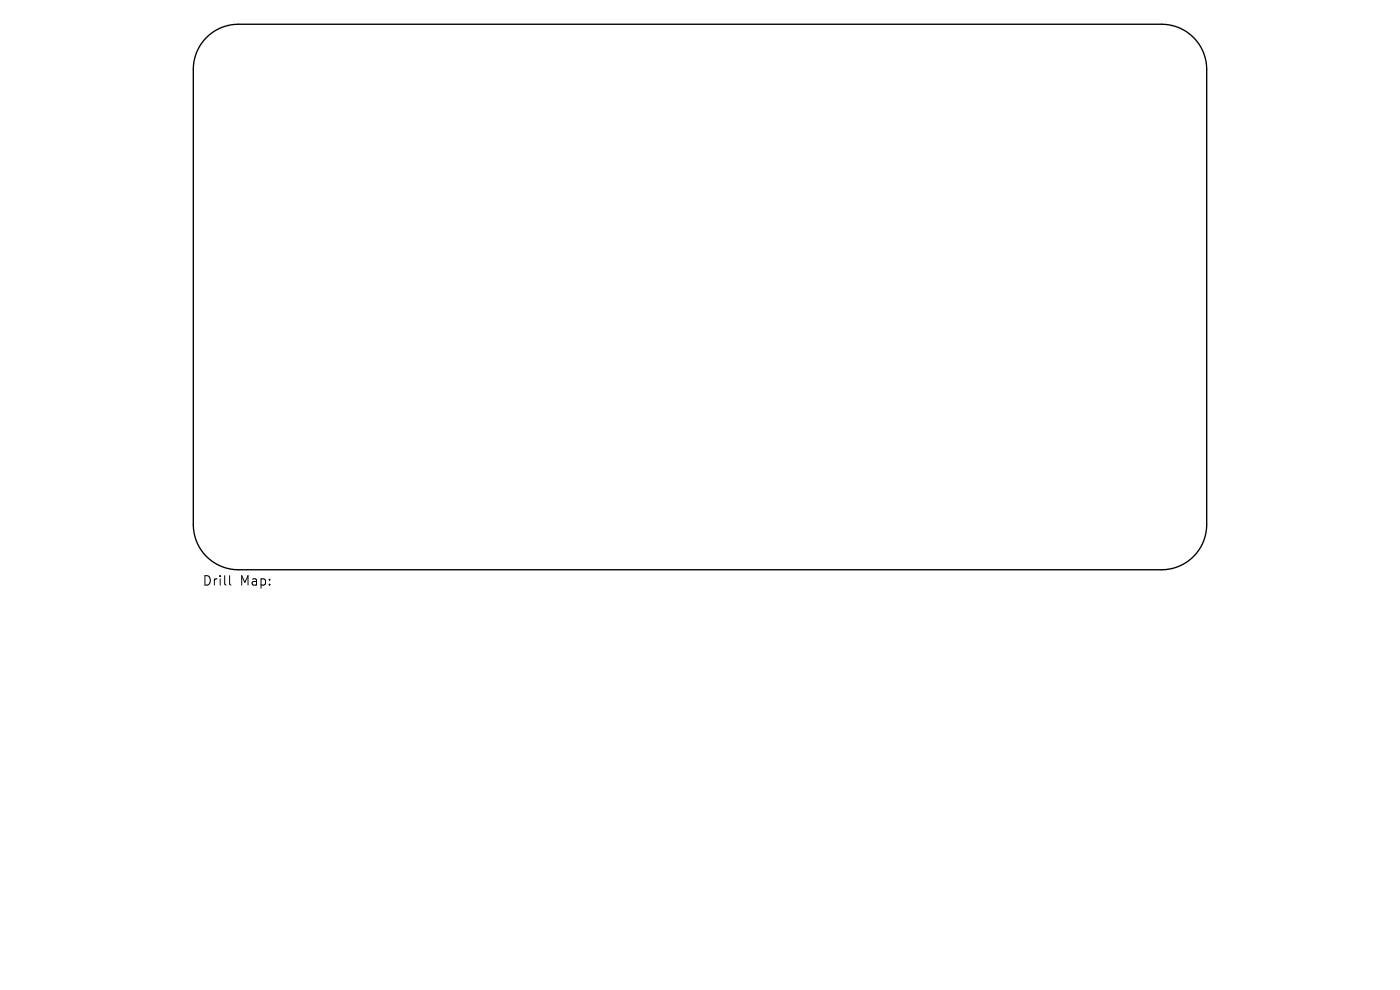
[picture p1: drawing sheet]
<svg xmlns="http://www.w3.org/2000/svg" width="297mm" height="210mm" viewBox="0 0 297 210" stroke-linecap="round" stroke-linejoin="round" font-family="sans-serif">
<defs><g id="words">
<g font-size="2.8">
<text x="42.9" y="124.5">Drill</text>
<text x="50.9" y="124.5">Map:</text>
</g>
</g></defs>
<path d="M43.8 7.9a9.6 9.6 0 0 1 6.8-2.8h195.8a9.6 9.6 0 0 1 9.6 9.6v96.6a9.6 9.6 0 0 1-9.6 9.6h-195.8a9.6 9.6 0 0 1-9.6-9.6v-96.6a9.6 9.6 0 0 1 2.8-6.8z" fill="none" stroke="#000" stroke-width=".29"/>
<path d="M48.7 122.1v1.7l.3 .3" fill="none" stroke="#000" stroke-width=".21"/>
<use href="#words"/>
</svg>
